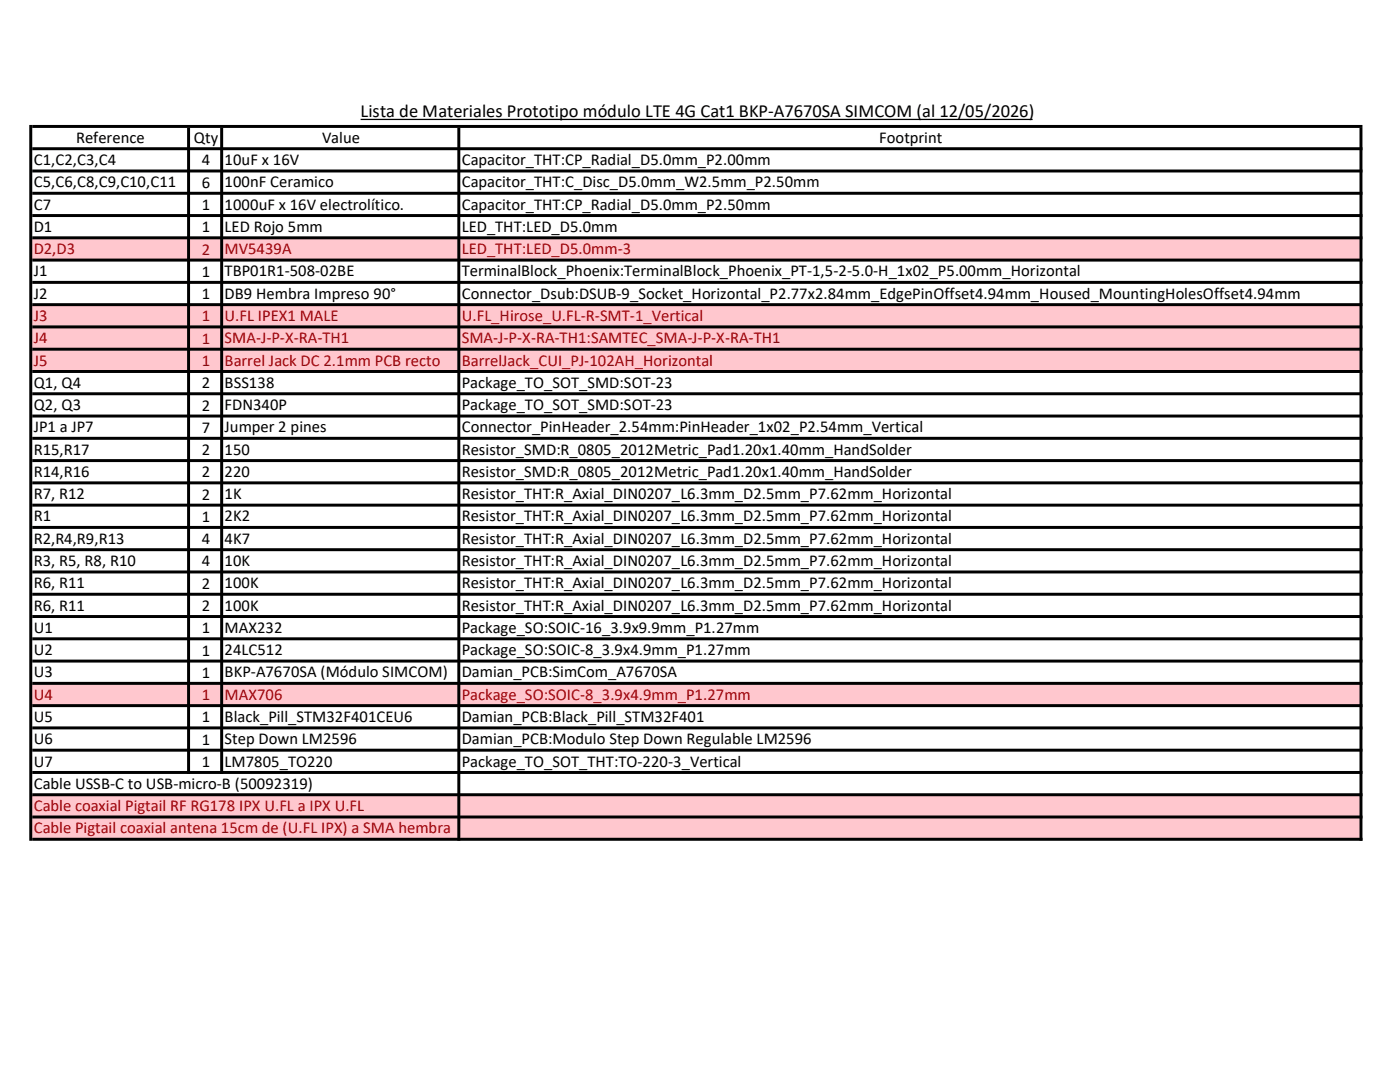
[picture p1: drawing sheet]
<svg xmlns="http://www.w3.org/2000/svg" width="279mm" height="216mm" viewBox="0 0 279 216" stroke-linecap="round" stroke-linejoin="round" font-family="sans-serif">
<defs><g id="words">
<text font-size="3.7" x="72" y="23.3">Lista de Materiales Prototipo módulo LTE 4G Cat1 BKP-A7670SA SIMCOM (al 12/05/2026)</text>
<g font-size="3.3">
<text x="15.2" y="28.5">Reference</text>
<text x="38.7" y="28.6">Qty</text>
<text x="64.3" y="28.5">Value</text>
<text x="175.5" y="28.5">Footprint</text>
<text x="6.7" y="32.9">C1,C2,C3,C4</text>
<text x="40.3" y="33">4</text>
<text x="44.8" y="32.9">10uF x 16V</text>
<text x="92.2" y="32.9">Capacitor_THT:CP_Radial_D5.0mm_P2.00mm</text>
<text x="6.7" y="37.4">C5,C6,C8,C9,C10,C11</text>
<text x="6.7" y="41.8">C7</text>
<text x="40.3" y="37.5">6</text>
<text x="40.3" y="41.9">1</text>
<text x="44.8" y="37.4">100nF Ceramico</text>
<text x="44.8" y="41.8">1000uF x 16V electrolítico.</text>
<text x="92.2" y="37.4">Capacitor_THT:C_Disc_D5.0mm_W2.5mm_P2.50mm</text>
<text x="92.2" y="41.8">Capacitor_THT:CP_Radial_D5.0mm_P2.50mm</text>
<text x="6.7" y="46.3">D1</text>
<text x="40.3" y="46.4">1</text>
<text x="44.8" y="46.3">LED Rojo 5mm</text>
<text x="92.2" y="46.3">LED_THT:LED_D5.0mm</text>
<text x="6.7" y="55.2">J1</text>
<text x="6.7" y="59.6">J2</text>
<text x="40.3" y="55.2">1</text>
<text x="40.3" y="59.7">1</text>
<text x="44.8" y="55.2">TBP01R1-508-02BE</text>
<text x="44.8" y="59.6">DB9 Hembra Impreso 90°</text>
<text x="92.2" y="55.2">TerminalBlock_Phoenix:TerminalBlock_Phoenix_PT-1,5-2-5.0-H_1x02_P5.00mm_Horizontal</text>
<text x="92.2" y="59.6">Connector_Dsub:DSUB-9_Socket_Horizontal_P2.77x2.84mm_EdgePinOffset4.94mm_Housed_MountingHolesOffset4.94mm</text>
<text x="6.7" y="77.4">Q1, Q4</text>
<text x="40.3" y="77.5">2</text>
<text x="44.8" y="77.4">BSS138</text>
<text x="92.2" y="77.4">Package_TO_SOT_SMD:SOT-23</text>
<text x="6.7" y="81.8">Q2, Q3</text>
<text x="40.3" y="81.9">2</text>
<text x="44.8" y="81.8">FDN340P</text>
<text x="92.2" y="81.8">Package_TO_SOT_SMD:SOT-23</text>
<text x="6.7" y="86.3">JP1 a JP7</text>
<text x="40.3" y="86.4">7</text>
<text x="44.8" y="86.3">Jumper 2 pines</text>
<text x="92.2" y="86.3">Connector_PinHeader_2.54mm:PinHeader_1x02_P2.54mm_Vertical</text>
<text x="6.7" y="90.7">R15,R17</text>
<text x="6.7" y="95.2">R14,R16</text>
<text x="40.3" y="90.8">2</text>
<text x="40.3" y="95.2">2</text>
<text x="44.8" y="90.7">150</text>
<text x="44.8" y="95.2">220</text>
<text x="92.2" y="90.7">Resistor_SMD:R_0805_2012Metric_Pad1.20x1.40mm_HandSolder</text>
<text x="92.2" y="95.2">Resistor_SMD:R_0805_2012Metric_Pad1.20x1.40mm_HandSolder</text>
<text x="6.7" y="99.6">R7, R12</text>
<text x="40.3" y="99.7">2</text>
<text x="44.8" y="99.6">1K</text>
<text x="92.2" y="99.6">Resistor_THT:R_Axial_DIN0207_L6.3mm_D2.5mm_P7.62mm_Horizontal</text>
<text x="6.7" y="104.1">R1</text>
<text x="40.3" y="104.1">1</text>
<text x="44.8" y="104.1">2K2</text>
<text x="92.2" y="104.1">Resistor_THT:R_Axial_DIN0207_L6.3mm_D2.5mm_P7.62mm_Horizontal</text>
<text x="6.7" y="108.5">R2,R4,R9,R13</text>
<text x="6.7" y="112.9">R3, R5, R8, R10</text>
<text x="40.3" y="108.6">4</text>
<text x="40.3" y="113">4</text>
<text x="44.8" y="108.5">4K7</text>
<text x="44.8" y="112.9">10K</text>
<text x="92.2" y="108.5">Resistor_THT:R_Axial_DIN0207_L6.3mm_D2.5mm_P7.62mm_Horizontal</text>
<text x="92.2" y="112.9">Resistor_THT:R_Axial_DIN0207_L6.3mm_D2.5mm_P7.62mm_Horizontal</text>
<text x="6.7" y="117.4">R6, R11</text>
<text x="40.3" y="117.5">2</text>
<text x="44.8" y="117.4">100K</text>
<text x="92.2" y="117.4">Resistor_THT:R_Axial_DIN0207_L6.3mm_D2.5mm_P7.62mm_Horizontal</text>
<text x="6.7" y="121.8">R6, R11</text>
<text x="40.3" y="121.9">2</text>
<text x="44.8" y="121.8">100K</text>
<text x="92.2" y="121.8">Resistor_THT:R_Axial_DIN0207_L6.3mm_D2.5mm_P7.62mm_Horizontal</text>
<text x="6.7" y="126.3">U1</text>
<text x="6.7" y="130.7">U2</text>
<text x="40.3" y="126.4">1</text>
<text x="40.3" y="130.8">1</text>
<text x="44.8" y="126.3">MAX232</text>
<text x="44.8" y="130.7">24LC512</text>
<text x="92.2" y="126.3">Package_SO:SOIC-16_3.9x9.9mm_P1.27mm</text>
<text x="92.2" y="130.7">Package_SO:SOIC-8_3.9x4.9mm_P1.27mm</text>
<text x="6.7" y="135.2">U3</text>
<text x="40.3" y="135.3">1</text>
<text x="44.8" y="135.2">BKP-A7670SA (Módulo SIMCOM)</text>
<text x="92.2" y="135.2">Damian_PCB:SimCom_A7670SA</text>
<text x="6.7" y="144.1">U5</text>
<text x="6.7" y="148.5">U6</text>
<text x="40.3" y="144.1">1</text>
<text x="40.3" y="148.6">1</text>
<text x="44.8" y="144.1">Black_Pill_STM32F401CEU6</text>
<text x="44.8" y="148.5">Step Down LM2596</text>
<text x="92.2" y="144.1">Damian_PCB:Black_Pill_STM32F401</text>
<text x="92.2" y="148.5">Damian_PCB:Modulo Step Down Regulable LM2596</text>
<text x="6.7" y="153">U7</text>
<text x="40.3" y="153">1</text>
<text x="44.8" y="153">LM7805_TO220</text>
<text x="92.2" y="153">Package_TO_SOT_THT:TO-220-3_Vertical</text>
<text x="6.7" y="157.4">Cable USSB-C to USB-micro-B (50092319)</text>
</g>
<g font-size="3.3" fill="#9c0006">
<text x="6.7" y="50.7">D2,D3</text>
<text x="40.3" y="50.8">2</text>
<text x="44.8" y="50.7">MV5439A</text>
<text x="92.2" y="50.7">LED_THT:LED_D5.0mm-3</text>
<text x="6.7" y="64.1">J3</text>
<text x="40.3" y="64.1">1</text>
<text x="44.8" y="64.1">U.FL IPEX1 MALE</text>
<text x="92.2" y="64.1">U.FL_Hirose_U.FL-R-SMT-1_Vertical</text>
<text x="6.7" y="68.5">J4</text>
<text x="40.3" y="68.6">1</text>
<text x="44.8" y="68.5">SMA-J-P-X-RA-TH1</text>
<text x="92.2" y="68.5">SMA-J-P-X-RA-TH1:SAMTEC_SMA-J-P-X-RA-TH1</text>
<text x="6.7" y="72.9">J5</text>
<text x="40.3" y="73">1</text>
<text x="44.8" y="72.9">Barrel Jack DC 2.1mm PCB recto</text>
<text x="92.2" y="72.9">BarrelJack_CUI_PJ-102AH_Horizontal</text>
<text x="6.7" y="139.6">U4</text>
<text x="40.3" y="139.7">1</text>
<text x="44.8" y="139.6">MAX706</text>
<text x="92.2" y="139.6">Package_SO:SOIC-8_3.9x4.9mm_P1.27mm</text>
<text x="6.7" y="161.8">Cable coaxial Pigtail RF RG178 IPX U.FL a IPX U.FL</text>
<text x="6.7" y="166.3">Cable Pigtail coaxial antena 15cm de (U.FL IPX) a SMA hembra</text>
</g>
</g></defs>
<path d="M6.3 47.5h265.4v4.4h-265.4zM6.3 60.8h265.4v13.4h-265.4zM6.3 136.4h265.4v4.4h-265.4zM6.3 158.6h265.4v8.9h-265.4z" fill-rule="evenodd" fill="#ffc7ce"/>
<g fill="#000">
<path d="M6.4 24.9h265.5v.6h-265.5zM6.4 29.4h265.5v.6h-265.5zM6.4 33.8h265.5v.6h-265.5zM6.4 38.3h265.5v.6h-265.5zM6.4 42.7h265.5v.6h-265.5zM6.4 47.2h265.5v.6h-265.5zM6.4 51.6h265.5v.6h-265.5zM6.4 56h265.5v.6h-265.5zM6.4 60.5h265.5v.6h-265.5zM6.4 64.9h265.5v.6h-265.5zM6.4 69.4h265.5v.6h-265.5zM6.4 73.8h265.5v.6h-265.5zM6.4 78.3h265.5v.6h-265.5zM6.4 82.7h265.5v.6h-265.5zM6.4 87.2h265.5v.6h-265.5zM6.4 91.6h265.5v.6h-265.5zM6.4 96.1h265.5v.5h-265.5zM6.4 100.5h265.5v.6h-265.5zM6.4 104.9h265.5v.6h-265.5zM6.4 109.4h265.5v.6h-265.5zM6.4 113.8h265.5v.6h-265.5zM6.4 118.3h265.5v.6h-265.5zM6.4 122.7h265.5v.6h-265.5zM6.4 127.2h265.5v.6h-265.5zM6.4 131.6h265.5v.6h-265.5zM6.4 136.1h265.5v.6h-265.5zM6.4 140.5h265.5v.6h-265.5zM6.4 144.9h265.5v.6h-265.5zM6.4 149.4h265.5v.6h-265.5zM6.4 153.8h265.5v.6h-265.5zM6.4 158.3h265.5v.6h-265.5zM6.4 162.7h265.5v.6h-265.5zM6.4 167.2h265.5v.6h-265.5z" fill-rule="evenodd"/>
<path d="M72 23.7h134.1v.3h-134.1zM5.8 24.9h.6v142.9h-.6zM37.3 25.5h.6v128.9h-.6zM43.9 25.5h.6v128.9h-.6zM91.3 25.5h.6v142.3h-.6zM271.3 25.5h.6v142.3h-.6z" fill-rule="evenodd"/>
</g>
<use href="#words"/>
</svg>
